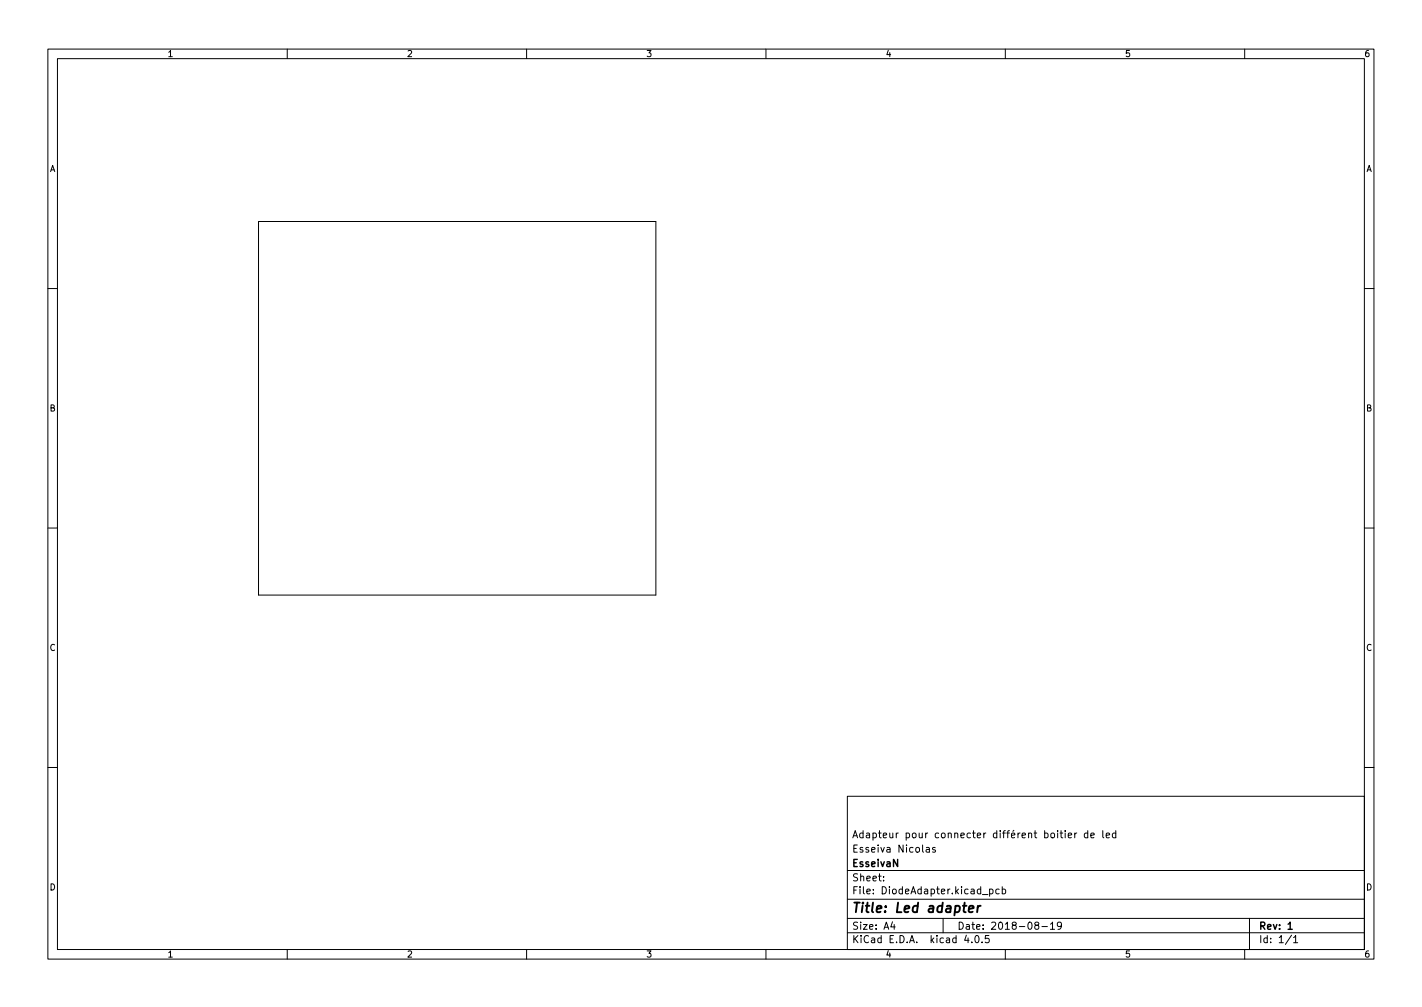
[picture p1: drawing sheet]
<svg xmlns="http://www.w3.org/2000/svg" width="297mm" height="210mm" viewBox="0 0 297 210" stroke-linecap="round" stroke-linejoin="round" font-family="sans-serif">
<defs><g id="words">
<text font-size="2.8" x="178" y="190.6">Title: Led adapter</text>
<g font-size="2.1">
<text x="178" y="178">Esseiva Nicolas</text>
<text x="178" y="175">Adapteur pour connecter différent boitier de led</text>
<text x="178" y="184">Sheet:</text>
<text x="178" y="181">EsseivaN</text>
<text x="178" y="186.7">File: DiodeAdapter.kicad_pcb</text>
<text x="178" y="196.9">KiCad E.D.A. kicad 4.0.5</text>
<text x="178" y="194.1">Size: A4</text>
<text x="200" y="194.1">Date: 2018-08-19</text>
<text x="263" y="194.1">Rev: 1</text>
<text x="263" y="196.9">Id: 1/1</text>
</g>
<g font-size="1.8">
<text x="35" y="11.9">1</text>
<text x="85" y="11.9">2</text>
<text x="135" y="11.9">3</text>
<text x="185" y="11.9">4</text>
<text x="235" y="11.9">5</text>
<text x="285" y="11.9">6</text>
<text x="10.3" y="35.9">A</text>
<text x="285.3" y="35.9">A</text>
<text x="10.3" y="85.9">B</text>
<text x="285.3" y="85.9">B</text>
<text x="10.3" y="135.9">C</text>
<text x="285.3" y="135.9">C</text>
<text x="10.3" y="185.9">D</text>
<text x="285.3" y="185.9">D</text>
<text x="35" y="199.9">1</text>
<text x="85" y="199.9">2</text>
<text x="135" y="199.9">3</text>
<text x="185" y="199.9">4</text>
<text x="235" y="199.9">5</text>
<text x="285" y="199.9">6</text>
</g>
</g></defs>
<g fill="none" stroke="#000" stroke-width=".21">
<path d="M10 10.2h277v190.1h-277zM12 12.2h273v186.1h-273zM60 10.2v2M110 10.2v2M160 10.2v2M210 10.2v2M260 10.2v2M54 46.2h83v78h-83zM10 60.2h2M285 60.2h2M10 110.2h2M285 110.2h2"/>
<path d="M10 160.2h2M177 166.3h108v32h-108zM193.5 177h.6v.9M194.1 177.3l-.5 .1-.2 .2 .2 .3h.5M195.4 177l-.4-.1-.2 .2 .1 .3 .5 .1v.4h-.6M222.5 173.4v.2M222.5 173.9v1M223.1 174.4l.8-.1-.1-.3-.4-.1-.3 .2 .1 .8h.6M224.5 173.9v1M224.9 173.9l-.4 .3M227.2 174l-.4-.1-.3 .3 .1 .7h.6M227.2 173.4v1.5"/>
<path d="M227.9 174.4l.7-.1-.1-.3-.4-.1-.2 .2v.8h.6M230.4 173.4v1.3l.2 .2M231.1 174.4l.7-.1-.1-.3-.4-.1-.2 .2v.8h.6M233.1 174l-.5-.1-.2 .3 .1 .7h.6M233.1 173.4v1.5M285 160.2h2M60 198.3v2M110 198.3v2M160 198.3v2M177 194.8h108M177 191.8h108M177 187.8h108"/>
<path d="M177 181.8h108M184.6 183.8v.1M184.6 183v.1M186.4 192.5l-.3 1h.9M186.8 193v1M197 191.8v3M201.9 195.3l-.4 1h.9M203 196.7v.1M203.9 195.4l.1-.1a.8 .8 0 0 1 .5 .8 .8 .8 0 0 1-.5 .7 1 1 0 0 1-.1-1.4zM205.1 196.7v.1M205.2 186.8h1.2M206.6 195.3h-.7l-.1 .7 .2-.1 .5 .1 .1 .2v.5l-.2 .1-.6-.1"/>
<path d="M206.7 185.7l.4-.1 .3 .3-.1 .7h-.6M206.7 185.6v1.5M208.7 185.7l-.4-.1-.3 .3 .1 .7h.6M209.4 185.7l.4-.1 .3 .3-.2 .7h-.5M209.4 185.1v1.5M210 198.3v2M216.4 193.2l-.3-.3 .1-.2 .2-.2 .5 .1 .1 .2-.1 .2-.6 .2-.2 .3 .1 .4 .2 .1h.3l.3-.3v-.2l-.3-.3M217.6 193.5h1.2M219.4 193l.5-.5v1.5M219.4 194h.9M221.7 193.2l-.3 .3-.4-.1-.1-.2 .1-.6 .4-.1 .2 .2a.99 .99 0 0 1-.3 1.3h-.3M260 198.3v2"/>
<path d="M261 191.8v6.5M269.8 195.3l-1.3 1.9M270.2 195.8l.4-.5v1.5M270.2 196.8h.9"/>
</g>
<path d="M269.1 194h.8" fill="none" stroke="#000" stroke-width=".3"/>
<path d="M202.4 189.8l1-.2-.1-.4-.5-.1-.4 .3v1h.8M204.3 189.1l-.2 1.4M204.8 189.1l-.3 .1-.3 .3" fill="none" stroke="#000" stroke-width=".4"/>
<use href="#words"/>
</svg>
